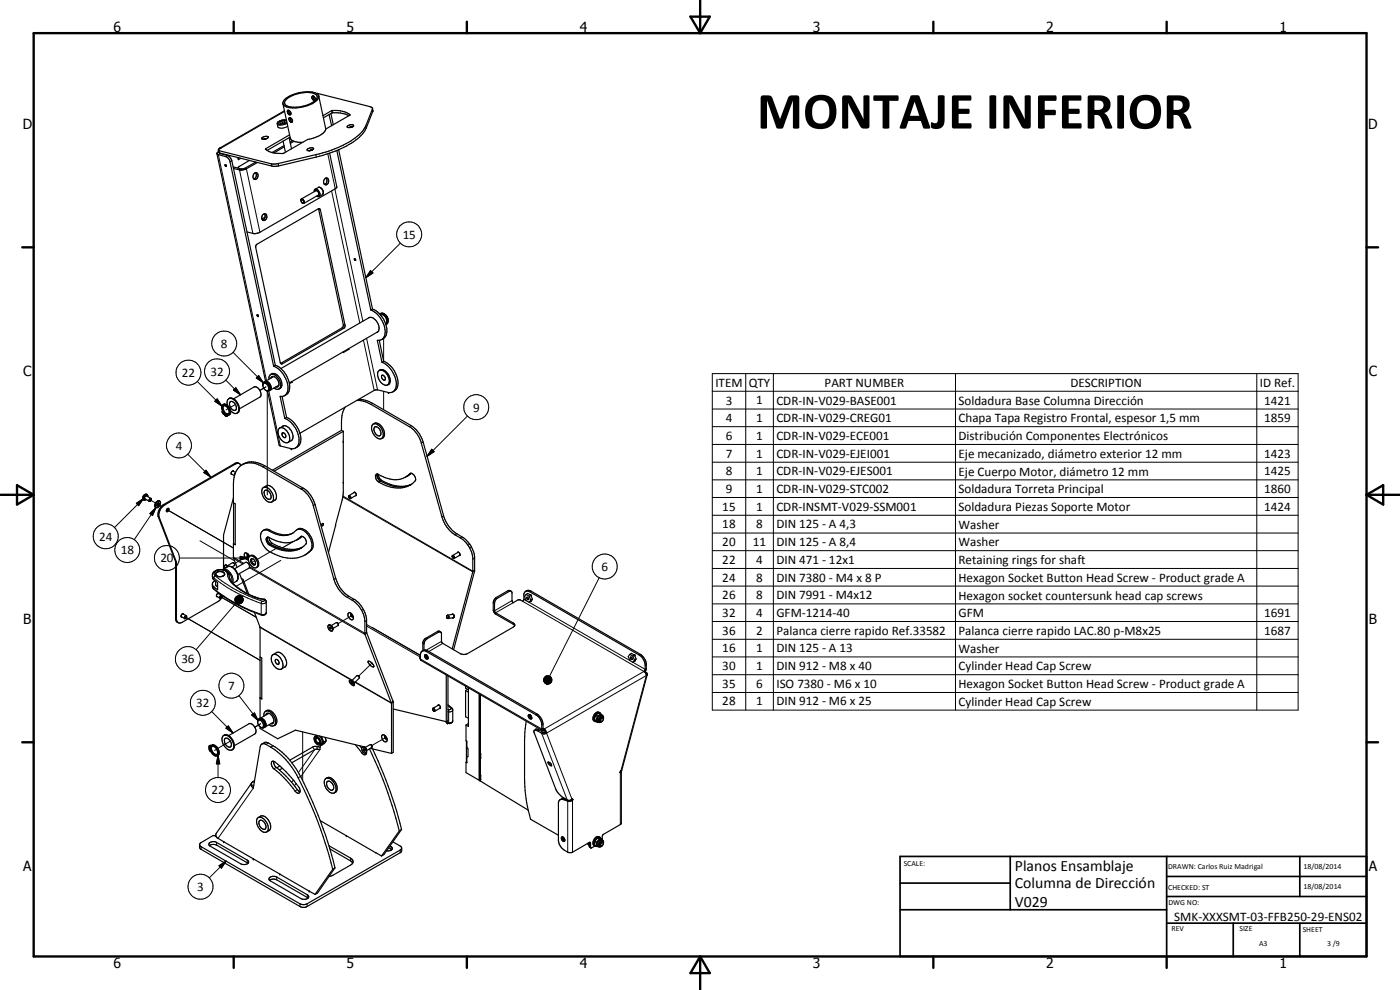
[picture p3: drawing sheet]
<svg xmlns="http://www.w3.org/2000/svg" width="420mm" height="297mm" viewBox="0 0 420 297" stroke-linecap="round" stroke-linejoin="round" font-family="sans-serif">
<defs><g id="words">
<text font-size="15.8" x="227.2" y="38.6">MONTAJE INFERIOR</text>
<g font-size="4.7">
<text x="304.6" y="261.2">Planos Ensamblaje</text>
<text x="304.6" y="266.6">Columna de Dirección</text>
<text x="304.6" y="272">V029</text>
</g>
<g font-size="4.2">
<text x="34" y="9.6">6</text>
<text x="104" y="9.6">5</text>
<text x="174" y="9.6">4</text>
<text x="244" y="9.6">3</text>
<text x="314" y="9.6">2</text>
<text x="384" y="9.6">1</text>
<text x="6.8" y="38.7">D</text>
<text x="410.6" y="38.7">D</text>
<text x="7" y="112.9">C</text>
<text x="410.8" y="112.9">C</text>
<text x="7" y="187.1">B</text>
<text x="410.8" y="187.1">B</text>
<text x="7" y="261.4">A</text>
<text x="410.8" y="261.4">A</text>
<text x="34" y="290.4">6</text>
<text x="104" y="290.4">5</text>
<text x="174" y="290.4">4</text>
<text x="244" y="290.4">3</text>
<text x="314" y="290.4">2</text>
<text x="384" y="290.4">1</text>
</g>
<g font-size="3.9">
<text x="120.8" y="71.6">15</text>
<text x="66.3" y="104.4">8</text>
<text x="54.6" y="113.1">22</text>
<text x="63.2" y="112.7">32</text>
<text x="214.7" y="116">ITEM</text>
<text x="224.7" y="116">QTY</text>
<text x="247.5" y="116">PART NUMBER</text>
<text x="321.3" y="116">DESCRIPTION</text>
<text x="378.1" y="116.1">ID Ref.</text>
<text x="142" y="123.5">9</text>
<text x="217.8" y="121.4">3</text>
<text x="226.9" y="121.3">1</text>
<text x="233" y="121.4">CDR-IN-V029-BASE001</text>
<text x="287.6" y="121.5">Soldadura Base Columna Dirección</text>
<text x="379.4" y="121.4">1421</text>
<text x="217.8" y="126.7">4</text>
<text x="217.8" y="132">6</text>
<text x="226.9" y="126.7">1</text>
<text x="226.9" y="132">1</text>
<text x="233" y="126.7">CDR-IN-V029-CREG01</text>
<text x="233" y="132">CDR-IN-V029-ECE001</text>
<text x="287.6" y="126.7">Chapa Tapa Registro Frontal, espesor 1,5 mm</text>
<text x="379.4" y="126.7">1859</text>
<text x="52.7" y="134.9">4</text>
<text x="217.8" y="137.3">7</text>
<text x="226.9" y="137.3">1</text>
<text x="233" y="137.3">CDR-IN-V029-EJEI001</text>
<text x="287.6" y="137.4">Eje mecanizado, diámetro exterior 12 mm</text>
<text x="287.6" y="132.1">Distribución Componentes Electrónicos</text>
<text x="379.4" y="137.3">1423</text>
<text x="217.8" y="142.6">8</text>
<text x="226.9" y="142.6">1</text>
<text x="233" y="142.6">CDR-IN-V029-EJES001</text>
<text x="287.6" y="142.7">Eje Cuerpo Motor, diámetro 12 mm</text>
<text x="379.4" y="142.6">1425</text>
<text x="217.8" y="148">9</text>
<text x="226.9" y="148">1</text>
<text x="233" y="148">CDR-IN-V029-STC002</text>
<text x="287.6" y="148">Soldadura Torreta Principal</text>
<text x="379.4" y="148">1860</text>
<text x="216.8" y="153.2">15</text>
<text x="226.9" y="153.2">1</text>
<text x="233" y="153.2">CDR-INSMT-V029-SSM001</text>
<text x="287.6" y="153.3">Soldadura Piezas Soporte Motor</text>
<text x="379.4" y="153.2">1424</text>
<text x="216.8" y="158.5">18</text>
<text x="226.9" y="158.5">8</text>
<text x="233" y="158.5">DIN 125 - A 4,3</text>
<text x="287.6" y="158.6">Washer</text>
<text x="29.8" y="162.2">24</text>
<text x="36.2" y="166.3">18</text>
<text x="216.8" y="163.9">20</text>
<text x="225.9" y="163.8">11</text>
<text x="233" y="163.9">DIN 125 - A 8,4</text>
<text x="287.6" y="164">Washer</text>
<text x="48.1" y="168.7">20</text>
<text x="180.5" y="171.2">6</text>
<text x="216.8" y="169.2">22</text>
<text x="226.9" y="169.2">4</text>
<text x="233" y="169.2">DIN 471 - 12x1</text>
<text x="287.6" y="169.2">Retaining rings for shaft</text>
<text x="216.8" y="174.5">24</text>
<text x="216.8" y="179.8">26</text>
<text x="226.9" y="174.5">8</text>
<text x="226.9" y="179.8">8</text>
<text x="233" y="174.5">DIN 7380 - M4 x 8 P</text>
<text x="233" y="179.8">DIN 7991 - M4x12</text>
<text x="287.6" y="174.5">Hexagon Socket Button Head Screw - Product grade A</text>
<text x="287.6" y="179.9">Hexagon socket countersunk head cap screws</text>
<text x="216.8" y="185.1">32</text>
<text x="226.9" y="185.1">4</text>
<text x="233" y="185.1">GFM-1214-40</text>
<text x="287.6" y="185.1">GFM</text>
<text x="379.4" y="185.1">1691</text>
<text x="216.8" y="190.4">36</text>
<text x="226.9" y="190.4">2</text>
<text x="233" y="190.5">Palanca cierre rapido Ref.33582</text>
<text x="287.6" y="190.5">Palanca cierre rapido LAC.80 p-M8x25</text>
<text x="379.4" y="190.4">1687</text>
<text x="216.8" y="195.7">16</text>
<text x="226.9" y="195.7">1</text>
<text x="233" y="195.7">DIN 125 - A 13</text>
<text x="287.6" y="195.8">Washer</text>
<text x="54.4" y="199">36</text>
<text x="216.8" y="201">30</text>
<text x="226.9" y="201">1</text>
<text x="233" y="201">DIN 912 - M8 x 40</text>
<text x="287.6" y="201.1">Cylinder Head Cap Screw</text>
<text x="68.4" y="207">7</text>
<text x="216.8" y="206.4">35</text>
<text x="226.9" y="206.4">6</text>
<text x="233" y="206.4">ISO 7380 - M6 x 10</text>
<text x="287.6" y="206.4">Hexagon Socket Button Head Screw - Product grade A</text>
<text x="58.9" y="212.1">32</text>
<text x="216.8" y="211.7">28</text>
<text x="226.9" y="211.7">1</text>
<text x="233" y="211.7">DIN 912 - M6 x 25</text>
<text x="287.6" y="211.8">Cylinder Head Cap Screw</text>
<text x="63.4" y="238.3">22</text>
<text x="59.2" y="267.3">3</text>
<text x="352.4" y="276.3">SMK-XXXSMT-03-FFB250-29-ENS02</text>
</g>
<g font-size="2.4">
<text x="271.2" y="259.7">SCALE:</text>
<text x="350.6" y="260.8">DRAWN: Carlos Ruiz Madrigal</text>
<text x="391.2" y="260.6">18/08/2014</text>
<text x="350.6" y="267">CHECKED: ST</text>
<text x="391.2" y="266.7">18/08/2014</text>
<text x="350.6" y="271.4">DWG NO:</text>
<text x="351.6" y="279.3">REV</text>
<text x="372" y="279.4">SIZE</text>
<text x="391" y="279.6">SHEET</text>
<text x="377.9" y="283.8">A3</text>
<text x="398.3" y="283.8">3 /9</text>
</g>
</g></defs>
<g fill="none" stroke="#000" stroke-width=".3">
<path d="M85.4 33.4l-19.1 11M86 36.2l-1.4-.1a1.03 1.03 0 0 0-1.2 .9 2.43 2.43 0 0 0 2.7-.4M86.1 37l-.3 .2a2.35 2.35 0 0 1-2.6 0M86.3 37.8a2.42 2.42 0 0 1-2.9 .3M99.5 33.2l.1 .7M99.8 33.1l.1 .7M105 34.5h.1M109.8 37.8l.1 .7M111.7 32.8l.2 .6M65.7 45.2l.2 .7M66.1 46.1l-.6 .3 14.5 67.8M66.1 45.9l.1 .2"/>
<path d="M68.3 46.7l-.6 .3M69.6 48.3l-.6 .3M72.4 50.7l-.5 .3 4 19M73.4 50.5l.5 .1 4.1 19.1M79.7 44.6l.1 .2M81.4 49.1l.2 .7M83.5 49.1l.1 .7M94.7 57.3h.5M94.8 46.4l.1 .7M94.9 57.2h-.1M95.2 57.3l.5 .5v.5l-.2 .3M95.2 57.3l.4 .5-.1 .7"/>
<path d="M95.5 56.3a1.44 1.44 0 0 1 1.3 2.1M98.4 46.1l2.2 10.5M99.5 57.3l8.5 39.6M100.5 56.7l8.4 39.7M95.7 62.9l.5 .1M120.2 72.9l-10.4 10.4M102.6 98.4l.6 .1M103 97.4l.5 .1M111.2 81.2l.7 .7-2.1 1.4zM59.2 114.5l7.4 7.3M65.2 119.7l1.4 2.1-2.1-1.4zM67.8 114l4.4 4.4"/>
<path d="M69.9 105.7l9.1 9.2M70.1 117.1l.7-.8 1.4 2.1zM70.8 116.3l1.4 2.1-2.1-1.3zM76.9 113.4l.7-.7 1.4 2.2zM77.6 112.7l1.4 2.2-2.1-1.5zM79.8 116.1l-1.8 1M80.2 117.3v31.2M80.7 117.3l3.4 16.5M84.3 109l.5 .1M109.1 102.1l3.2 15M110 101.5l3.3 15.5M115.1 101.6v6.6"/>
<path d="M115.1 117.4v5.5M213.8 112.1h175.8v101h-175.8zM213.8 117.4h175.8M223.8 112.1v101M232.1 112.1v101M286.8 112.1v101M377.2 112.1v101M56.3 136.3l7 6.9M64.5 120.4l.7-.7 1.4 2.1zM68.3 124.6l-.2 .1M68.5 122.6l-.7 .4M70.4 139.1l.2 .1"/>
<path d="M70.6 121.4l-1.7 1M79.4 139.7l-.5 .4M111.8 121l-.5 .3M123.3 127.7l-.5 .3M127 132.6l-.6 .4M129.6 134.8l.7 .7-2.1 1.4zM140.3 124.8l-12.1 12.1M213.8 122.7h175.8M213.8 128h175.8M213.8 133.3h175.8M213.8 138.7h175.8M40.9 151l2.1-1.4-1.4 2.1z"/>
<path d="M43 149.6l-8.6 8.7M43.4 149.5l.1 .1M43.7 148.8h.3M43.7 148.8a.54 .54 0 0 0-.4 .4 .54 .54 0 0 0 .3 .5M43.8 148.8l-.4 .6M43.8 148.8h.2M44 148.8h.1M44.1 148.4a1.05 1.05 0 0 0-.9 1.6M45 154.1l1.8-1.8-1 2.3zM45.1 150l1.6 .9M46.8 152.3l-6.5 9.6M47.1 151.2l1.3 .7-1.1-.6"/>
<path d="M47.5 155l.3 .2M49.2 151.3l.2 .2M50.2 153l-.2-.1 20.1 11.5M61.2 141.8l.6-.7 1.5 2.1zM81.2 159.2l-.4 .2M90.9 146.4l-.5 .3M94.6 151.4l-.6 .3M102.9 149.1l39 22.5 .5-.1M102.9 148.8l39 22.6 .5-.3M106.3 147.7l.3 .1M106.5 147.7l-.2 .1M107 148.3l-.2 .3"/>
<path d="M107 148.6h-.2M114.5 144.1l-.9 .5M123.2 142l-.2 .2M133.1 154.7l-.5 .4M213.8 144h175.8M213.8 149.3h175.8M213.8 154.6h175.8M213.8 159.9h175.8M53.8 167.4h20.8M60 162.3l10.4 6M63.7 172.6l.5 .8M63.7 175.8l.5 .9"/>
<path d="M64.2 173.4v.5M64.2 176.1v.6M64.2 173.4a44 44 0 0 0 14.8 7.7l.8-.3 .1-.2M64.2 176.7a43.3 43.3 0 0 0 14.8 7.7l.7-.2 .2-.4M64.2 176.7l.1 .2M64.6 172.8l-.4 .6M64.6 172.8a42.8 42.8 0 0 0 14 7.6M66.3 179.1l10.6 6.1M66.9 170.9a2.84 2.84 0 0 1 3 2.6l-.1 1.4M67.4 171.1a3.2 3.2 0 0 1 2.1 3.5M68.2 172.1l.5 .4M68.2 172.1l.5 1.7 1.3 1.6"/>
<path d="M68.2 172.1a2.32 2.32 0 0 0-4 0l.4 .7M68.3 170.1a2.84 2.84 0 0 1 3 2.6l.1 1-.5 .8M68.4 169.8l.2 .1M70 175.4h.3M70 175.4a21.1 21.1 0 0 0 6.4 3.8M70.1 167.2l3.1 1.8M70.1 167.6l2.8 1.6M70.5 179.8l2-.8-2 1.1zM70.5 179.6l2-.6-2 .8zM70.6 179.3l1.9-.3-2 .6zM70.8 179.1l.2-.2 1.5 .1zM70.8 179.1l1.7-.1-1.9 .3z"/>
<path d="M71 178.9l1.5 .1zM71.3 178.8l1.2 .2zM71.5 178.7l1 .3zM71.8 178.7l.7 .3zM72 178.7l.5 .3zM72.1 166.9l2.5 .5-2.5 .5zM72.4 179v2.1M72.5 179l-1.5 2-.2-.2zM72.5 179l-1.3 2.1-.2-.1zM72.5 179l-1 2.2-.3-.1zM72.5 179l-.7 2.2h-.3zM72.5 179l-.5 2.1-.2 .1z"/>
<path d="M72.5 179l-.2 2.1h-.3zM72.5 179v1.9l-.2 .2zM72.5 179l.2 1.7-.2 .2zM72.5 179l.2 1.7zM72.5 179l.3 1.5zM72.5 179l.4 1.3zM72.5 179l.5 1zM72.5 179l.4 .7zM72.5 179l.3 .5zM72.5 179l.2 .2zM74.7 166.6l-4.4 2.5M74.8 170.3l34.7 20.1 .6-.5"/>
<path d="M74.9 170l34.6 20 .5-.3M76.4 179.2l2.9 .7M76.5 168.3l-.4 .2M76.6 179.2h-.2M79.3 179.9l.4 .1M79.3 179.9l.1 .2M79.4 179.8l-.1 .1M81.7 163l-.9 .5M84.1 163.9l-6.9 3.9M84.3 168.1l-13.4 7.8M90.5 161l-.3 .1M93.5 165l-.3 .2"/>
<path d="M100.7 173.5l-.5 .3M104.7 178.9l-.5 .3M106.2 179.8l-.5 .3M137.1 160.1l-.5 .4M137.6 165.7l.1 .1M138 166.5v.1M138 166.6h-.1M138.1 166.3l-.1 .2M138.6 161.1l-.5 .3M141 163.3l-.5 .3M141.5 164.1l-.5 .3M142.4 167.4l-.5 .4"/>
<path d="M148.9 179.3l.4 .2M152.4 177.2l.4 .3M157.2 179.8l.7 .4M159.3 177.3l-.3 .2M179.8 173.4l-14.8 29.5M213.8 165.2h175.8M213.8 170.6h175.8M213.8 175.9h175.8M52.7 185.5l.2 .2M55.7 185.2l22.4 12.9M70.5 180.1l2-1.1-2 1.3zM70.5 180.3l2-1.3-1.9 1.6z"/>
<path d="M70.6 180.6l1.9-1.6-1.7 1.8zM70.9 180.9l-12.1 14M78 188.1l27.7 16M78.1 188.3l27.6 15.9M78.4 184.5h.1M78.6 180.4l-.2 .5v3.6M79.4 180.1l.4 .2M79.4 180.1l-.2 .2-.6 .1M99.5 187.7l.4 .6M99.5 187.8l.4 .5M99.9 188.3v.1M99.9 188.3v.2"/>
<path d="M105.5 184.7l.5 .4M105.8 184.6l-4.3 2.5M109 182.8l-.5 .3M110 186.2l-.5 .3M110 187.4l16.2 9.3M110 187.8l16.1 9.3M111.6 199l-4 3.9M111.7 188.3l14.5 8.3M126.9 193l.3 .2M127.8 191.5l.3 .2M128.3 195.2l-.3 .3M131.3 189.5l.3 .2"/>
<path d="M132.5 192.4l-4.6 2.7M132.9 193l-4.2 2.5M136 184.3h.1M136 184.3a.59 .59 0 0 1 .1 1M136.1 185.3h-.2M136.2 185.2l-.1 .1M148 180.8l.4 .2M153.7 180.2l-5.3 3.1M154 180.8l-5.3 3.1M154.1 186.9v.4M156.9 180.4l36.3 21.1-29.9 17.2-.3-.1-.4 .1-36.4-21M158.8 180.7l30.2 17.5"/>
<path d="M189.9 198.7l3.7 2.1 .4-.2M192.2 196.3l-.4 .3M194 199.4l-.4 .2M213.8 181.2h175.8M213.8 186.5h175.8M213.8 191.8h175.8M213.8 197.1h175.8M63.5 213.5l6.4 6.4M67.8 218.5l.7-.7 1.4 2.1zM71.7 208.7l5.8 7.5M75.5 214.5l.9-.6 1.1 2.3zM78.2 217.2l-1.7 1 1.7-1"/>
<path d="M90.8 219.6v14.6M105.7 204.2l.2 .1M105.7 204.3l.6 .5M106 204.4l.2 .3M106.3 204.8v.1M106.5 204.7l11 6.3 .5-.3M106.6 204.6l10.8 6.3 .5-.5M131.6 211.6h.3M131.7 211.5l-.1 .1M132.1 212.4l-.1 .1M132.2 212.4l-.1 .1M132.2 212.4h-.1"/>
<path d="M132.2 212.2v.2M134.2 216.4l.1 .6M134.3 217h.1M134.4 212.9h.4M134.4 211.7l.9 .8M134.7 217v.1M134.8 212.9l-.1 4.1M135.3 212.5h.4M135.3 212.5v.3l-.5 .1M135.9 216.3a1.28 1.28 0 0 1-2 .2v.2M135.9 213l-.4 .5h-1.1M144.2 208.4v17.7"/>
<path d="M161.2 214.2l-.4 .3M161.8 219.1l-.3 .3M163 217.3l-.4 .2M163.1 204l.8 1.1zM163.2 203.8l.7 1.3-.8-1.1zM163.2 204.3l.7 .8zM163.3 203.5l.6 1.6-.7-1.3zM163.3 204.5l.6 .6zM163.4 203.2l.2-.1 .3 2zM163.4 203.2l.5 1.9-.6-1.6zM163.4 204.8l.5 .3zM163.6 203.1l.2-.2 .1 2.2z"/>
<path d="M163.6 205l.3 .1zM163.7 202.9v2.2M163.8 202.9l.2-.1-.1 2.3zM163.9 205.1l.5 .1zM163.9 205.1l.7 .1zM163.9 205.1h1zM163.9 205.1l1.2-.1zM163.9 205.1l1.4-.3-.2 .2zM163.9 205.1l1.6-.5-.2 .2zM163.9 205.1l1.7-.8-.1 .3zM163.9 205.1l1.7-1v.2zM163.9 205.1l1.7-1.3v.3z"/>
<path d="M163.9 205.1l1.7-1.5v.2zM163.9 202.8v2.3M164 202.8l.3-.1-.4 2.4zM164.3 202.7h.3l-.7 2.4zM164.6 202.7l.2 .1-.9 2.3zM164.8 202.8l.3 .1-1.2 2.2zM165.1 202.9l.2 .2-1.4 2zM165.3 203.1l.2 .2-1.6 1.8zM165.5 203.3l.1 .3-1.7 1.5zM180.7 215.1a.82 .82 0 0 0-.7 .5 .82 .82 0 0 0 0 .8M213.8 202.4h175.8M213.8 207.8h175.8"/>
<path d="M63.3 223.6l-.2 .2M65 224.8l-.6 .4M65.4 226.7l.5 2.5h-1zM65.4 226.7v6.6M69.1 222.4l-3.7 2.1M76 234.4l.3 .4M76 236.5l-10.6 15M80.5 222.9l-.7 .5M81.9 223.8l-.7 .4M82.9 230.3l-.7 .4M88 234l-.5 .7M88.8 235.1l-.4 .7"/>
<path d="M89.2 236.9l-.7 .5M90.2 233l-.7 .4M93.8 224.2l.6 .7-4.8 6.9M96 224.9l-5.8 8.2M108.9 225.6l-.4 .2M109.5 224.4l.5 .7M109.6 224.4l.4 .6M115.9 221.2l-4.3 2.5M144.3 233.8l-.1 .5M144.3 227.5l-.1 5M162.5 220l7.8 20.1M169.3 239.7l-.3 .2"/>
<path d="M186.2 231.8v15.6M186.3 231.3l7.7-28.6-30 17.3 7.7 19.8M60.4 254v.8M65 252.8v.8M65.7 259.8l2.1-1.4-1.3 2.1zM67.8 258.4l-5 5M74.2 258.1v.8M105.2 257.5v.8M117.3 254v.8M120.1 255.1v.8M170.4 240.4v15.3M171.8 240.1v15.6"/>
<path d="M176.5 253l.4 .2M176.9 253.2h.1M176.9 254l.3 .2M177.2 253l-.3-.2v.5M180.7 252.5a.87 .87 0 0 0-.7 1.3M83 263.1v.9M90 271.2v.8M92.1 271.2v.8M92.2 268.5v.8"/>
<circle cx="122.8" cy="70.3" r="3.7"/>
<circle cx="56.6" cy="111.8" r="3.7"/>
<circle cx="65.1" cy="111.4" r="3.8"/>
<circle cx="67.3" cy="103.1" r="3.8"/>
<circle cx="53.7" cy="133.6" r="3.8"/>
<circle cx="142.9" cy="122.2" r="3.7"/>
<circle cx="31.7" cy="160.9" r="3.8"/>
<circle cx="38.2" cy="165" r="3.7"/>
<circle cx="50.1" cy="167.4" r="3.8"/>
<circle cx="181.5" cy="170" r="3.7"/>
<circle cx="56.4" cy="197.8" r="3.8"/>
<circle cx="60.9" cy="210.9" r="3.7"/>
<circle cx="69.5" cy="205.7" r="3.8"/>
<circle cx="65.4" cy="237" r="3.8"/>
<circle cx="60.2" cy="266.1" r="3.8"/>
</g>
<g fill="#000">
<circle cx="116.6" cy="117.8" r=".18"/>
<circle cx="68.3" cy="124.6" r=".18"/>
<circle cx="87.4" cy="134.6" r=".18"/>
<circle cx="103" cy="132.5" r=".18"/>
<circle cx="103" cy="144.7" r=".18"/>
<circle cx="144" cy="209.2" r=".18"/>
<circle cx="144" cy="217" r=".18"/>
<circle cx="144" cy="218" r=".18"/>
<circle cx="144" cy="208.4" r=".18"/>
<circle cx="109.4" cy="225" r=".18"/>
<circle cx="144" cy="229.9" r=".18"/>
<circle cx="144" cy="222.9" r=".18"/>
<circle cx="144" cy="231.6" r=".18"/>
<circle cx="144.2" cy="226.1" r=".18"/>
<circle cx="144.2" cy="233.9" r=".18"/>
<circle cx="144.2" cy="232.5" r=".18"/>
<circle cx="67.1" cy="252.6" r=".18"/>
<circle cx="76" cy="257.7" r=".18"/>
<circle cx="103.9" cy="250.7" r=".18"/>
<circle cx="83.9" cy="262.3" r=".18"/>
<circle cx="92.8" cy="267.4" r=".18"/>
</g>
<g fill="none" stroke="#000" stroke-width=".35">
<path d="M84.6 36.3l-.7 .4 .2 .3h.8l.6-.4-.1-.3M84.6 36.3h.8M84.6 36.3l.1 .7M84.9 31.1l2.2 10.3a2.27 2.27 0 0 0 2.3 1.3h1.5M85.3 30a10.1 10.1 0 0 1 9.9-1.9 1.51 1.51 0 0 1-.8 2.5l-.3 .3a11.2 11.2 0 0 1-8.4 1.1 1.13 1.13 0 0 1-.4-2zM85.4 33.2l-19.5 11.3M85.4 36.3l.1 .4M85.7 30.1a9.3 9.3 0 0 1 8.9-1.9l.4 .4a1.46 1.46 0 0 1-1 2 9.2 9.2 0 0 1-8.2 1l-.4-.8zM86 36.1a2.96 2.96 0 0 0-2.7 .6l.1 1.4M86.3 33.2a.9 .9 0 0 1 1 1 .6 .6 0 0 1-.7 .2 .6 .6 0 0 1-.3-.8zM86.6 33.1l.2 .7 .5 .5M87.1 35.3l.1 .8 .5 .4"/>
<path d="M87.1 35.3a1 1 0 0 1 .6 1.2M87.1 35.3h-.2a.82 .82 0 0 0-.1 1 .82 .82 0 0 0 .9 .4v-.2M93.7 28.9l.1-.1a.87 .87 0 0 1 .7 1.4 .99 .99 0 0 1-.8-1.3zM94 28.8l.2 .9 .4 .3M95 28.1l16.1 3.9 .7 .5M95.7 28.8l2.1 9.9M96.9 34.7a6.1 6.1 0 0 1 5.9-1.3 2.52 2.52 0 0 1 2.1 1.2l-7.2 4.1M97.7 38.7a4.1 4.1 0 0 1-3.2 2.6l-2.1 .5-7.2 4.2M98.8 34.4l.7 3.3M99.3 34.1l.7 3.3M99.6 33.1v.1M104.2 37.9a1.3 1.3 0 0 1 1.9-.1l-1 .5-.8-.1z"/>
<path d="M104.7 34.7a9.5 9.5 0 0 0-5.1-.8l-2.5 1.4M105.7 38.1l-1 .2M111.8 32.5l-2 5.3a15.9 15.9 0 0 1-8.4 6.5l-5.6 1.9-13.3 3-1.1-.1-15.8-4 .2-.6 .5-.1-.7 .6M111.8 32.5l.1 .8-2 5.2a12.3 12.3 0 0 1-5.9 5.3l-3.3 1.5-3.8 1.3-14.2 3.3-1.1-.1-15.7-3.9-.3-.9v.6M65.1 46.1l.3 .3 2.5 .6 1.1 1.3 13.1 61.6M65.1 46.1l14.6 68.3M65.6 45.6l-.5 .5M65.6 45.6h.1M65.9 45.8v.3l2.8 .8 .9 1.4 13 61.3M67.6 49.4l.2 .1 .1 .4-.3-.1zM71.4 47.2l.1 .7 .8-.4M71.8 47.4l-.4 .1"/>
<path d="M74.9 48.1l-3.1 1.9-.4 .4M76.4 51.9a.85 .85 0 0 1 1.1 .4 .85 .85 0 0 1-.2 1l-.3 .4a.85 .85 0 0 1-1.1-.3 .85 .85 0 0 1 .2-1.2zM76.7 51.8a1.22 1.22 0 0 1-.5 1.9M76.7 48.6l-3.6 2.1-3.1-.6M77.2 48.8l-4 2.1-1.1 .2-2-.6M78.6 41.3a1.63 1.63 0 0 1 1.9-.2l-.4 .5-.7 .2-.8-.1zM79.7 44.7a7.3 7.3 0 0 0 5.4 1.3M79.7 44.7h.1M80.1 41.6l-1 .2M85 42.3l.7 3.4M85.2 46h-.1M85.2 43.7l-3.6 2.1"/>
<path d="M85.3 44.1l-3.1 1.8M86.8 41.3l.7 3.4M86.9 40.5l-7.2 4.2M87.1 41.1l-6.9 4M87.8 42.2l-.7 .5M88.2 42.4l-1 .6M90.5 59.7a.7 .7 0 0 0-.1 .8 .7 .7 0 0 0 .7 .4 .66 .66 0 0 0-.8-.9M90.5 59.7a.89 .89 0 0 1 .7 1.3M92.2 44.8a1.59 1.59 0 0 1 1.9-.2l-.1 .2a1.18 1.18 0 0 1-1.8 .1zM93.7 45l-1 .3M94.5 56.8a1.37 1.37 0 0 1 1.3 .7 1.37 1.37 0 0 1-.1 1.5l-.7-.2M94.5 56.8l-.2 .7"/>
<path d="M94.6 56.8l.9-.5a1.39 1.39 0 0 1 1.3 .7 1.39 1.39 0 0 1 0 1.4l-1 .6M94.8 57.2l-4.3 2.5M95.5 58.5l-4.3 2.5M97.8 53.4a1.25 1.25 0 0 0-.4 1.9M97.8 53.4a.97 .97 0 0 1 .8 1.2 .97 .97 0 0 1-1.2 .7M97.9 53.4a1.2 1.2 0 0 1-.5 1.9M98.9 46l2.2 10-.3 .5-23 13.3-1.7 .3-2-.5M101.1 45.1l10.2 47.9M101.6 44.9l10.2 47.8M77 73.4l18.5-10.7 .6 .2 7.5 34.8-.1 .4-.3 .4-18.7 10.7-.4-.4-7.4-34.5zM78.6 65.7l.2 .3M79.3 64.1a1.27 1.27 0 0 0-.7 1.6"/>
<path d="M79.3 65.7l-.5 .3M79.3 64.1a.98 .98 0 0 1 .8 1.2 .98 .98 0 0 1-1.3 .7M79.3 64.1a1.23 1.23 0 0 1-.5 1.9M79.5 65.2l-.9 .5M90.7 60.9l.5 .1M95.6 62.7l7.4 35.1-.4 .6-18.3 10.6M106.3 77.6h.3l.1 .5-.3-.1zM77.2 94.5l.3 .1v.4l-.2-.1zM110.6 95.4a2 2 0 0 1 2.6 1.4 2.2 2.2 0 0 1 .1 2.8l-.2 .1M110.9 95.2l-26.6 15.4M111.3 93a7.2 7.2 0 0 1 4 7.9l-.8 1-1.3 .2 1.4 6.6M111.8 92.7a7 7 0 0 1 3.9 4.4"/>
<path d="M111.8 92.7l-.5 .3M113.4 99.6l-26.6 15.3M114.2 94.5a1.67 1.67 0 0 1 1.6 .8 1.67 1.67 0 0 1-.1 1.8M114.5 94h.6l.7 .5M114.5 94l-.5 .2M114.5 94a2.42 2.42 0 0 1 1.6 3.2M114.5 94l-.3 .1M115.7 97.1a3.6 3.6 0 0 1-1.2 4.8M115.8 94.5l.6 1.3M115.8 94.5a1.96 1.96 0 0 1 .4 2.7M116.2 97.2l-.4 .1M68.7 119.6a2.33 2.33 0 0 1 2.9 1.9 1.75 1.75 0 0 1-.4 2.5"/>
<path d="M70.1 119.7l6.1-3.6a2.02 2.02 0 0 1 1.8 3.1l-6.2 3.5M78.9 115.1a1.67 1.67 0 0 0 1.4 2.1 1.38 1.38 0 0 0-.6-2.1l-.4-.2-.4 .3M79.2 114.7a1.68 1.68 0 0 1 2 2l-.2 .4M79.2 114.7l-.3 .7M79.4 114.6a1.96 1.96 0 0 1 1.4 2.6M79.4 114.6l-.2 .1M79.6 114.5h.6l.6 .5M79.6 114.5l-.2 .1M79.8 114.5l1 .5M80.3 117.3l3.5 16.2 .3 .3 3.3 .8 1.3-.2M80.8 115l.5 1M81 115.2l.4 .8-.1 .5"/>
<path d="M81 117.1l-.5 .2-.7-.2M81.3 116.5l-.3 .6M81.4 116.5l-.2 .4M81.4 112.3l-.6 .6-.1 .9M81.4 112.2a2.3 2.3 0 0 1 2.9 1.8 1.88 1.88 0 0 1-.3 2.6M81.4 112.3a3.3 3.3 0 0 1 2.7 4.1l-.4 .3M81.7 112.1l-.5 .3M82.1 109.9a7.6 7.6 0 0 1 4.3 6.7 2.01 2.01 0 0 1-2.3 2.3l1.4 6.6M82.2 112.9l-.8 .2-.1 .4M82.2 112.9a2.65 2.65 0 0 1 1.5 2.7M82.2 112.9l-2.6 1.6M82.2 116.4l.8 .4 .7-.1"/>
<path d="M82.6 109.6a7.2 7.2 0 0 1 4.1 7.8l-.3 .6-1 .7M82.6 109.6l-.5 .3M83.7 115.6l-.4 .5h-.5M83.7 115.6l-2.6 1.5M84.2 116.4l-.5 .3M84.2 109h.1M84.7 119l1.3 6.2M87.4 114.6l.3 .1M87.6 114.5l.1 .2M87.7 114.7l-.8 .4M104.4 104.7l.3 .1M104.7 104.6v.2"/>
<path d="M104.7 104.8l-1.7 1-.1-.2M107.6 119.8a7.8 7.8 0 0 1 4.2 1.2l11.5 6.7a8.4 8.4 0 0 1 3.7 4.9l6.1 22.1a10.6 10.6 0 0 0 6.2 6.8 8.4 8.4 0 0 1 3.1 5.5v4.5l-6.3 23.4M113.8 102.1l1.3 6.3M113.9 111.1a2 2 0 0 1 2.7 1.3 2.21 2.21 0 0 1-.1 3M114.2 110.9l-.4 .3M114.6 112.6a.91 .91 0 0 1 .9 .5 .91 .91 0 0 1-.1 1 1.05 1.05 0 0 1-.8-1.5zM114.6 108.7a7.2 7.2 0 0 1 4.1 7.9l-.9 1M115.1 108.4a7.3 7.3 0 0 1 4.1 7.8l-.3 .6-1 .8M115.1 108.4l-.5 .3M116.7 115.3a2.17 2.17 0 0 1-3-1.5 1.79 1.79 0 0 1 .5-2.8 3.1 3.1 0 0 1 2.6 2.7l-.1 1.3-.4 .5M117.8 117.6l-.9 .2-3.6-.8-1 .1-22.3 12.9M66.8 123.7l.1 .3 .2-.1"/>
<path d="M66.9 123.6l.1 .1M66.9 121.4a1.69 1.69 0 0 1 2.2 1.5l.1 .3M66.9 123.6l-.1 .1M67 123.7l.1 .2M67 123.7h.1M67.1 124.3l-.4-.6v-.5a1.11 1.11 0 0 1 .6-1.9 2.39 2.39 0 0 1 1.6 3.1M67.1 121.8a1.69 1.69 0 0 0 .4 1.9M67.3 123.8l-.2 .5M67.3 123.8a1.14 1.14 0 0 1-.6-1.1 1.14 1.14 0 0 1 .6-1 1.79 1.79 0 0 1 1.2 2.5l-.9-.1M67.5 123.7l-.4 .6M67.5 123.7l-.2 .1M67.6 124.1l1 .1"/>
<path d="M67.6 124.1l-.2 .5 .6 .2M67.7 124.4l.1 .3M67.8 124.4v.1M67.8 124.4l-.2 .1 .2 .2M67.8 124.7h.1M68.3 121.6a1.31 1.31 0 0 1-.1-1.4 1.31 1.31 0 0 1 1.2-.7 3.3 3.3 0 0 1 2 4.3 1.41 1.41 0 0 1-2.2-.6M68.3 124.6l-.3 .2M68.9 124.4l-.8 .2-.1 .2M69.1 120.6a1.6 1.6 0 0 1 1.8 1.7v.4a.92 .92 0 0 1-.9 .4 .92 .92 0 0 1-.8-.8l-.3-1zM69.2 123.2v.8l-.3 .4M71.8 139.1l-.5-.1-.7 .2-21.2 12.3a3.4 3.4 0 0 0-1.6 3.7l5.1 13.5M72.3 139.7a1.21 1.21 0 0 0-1.9-.6l-21.2 12.2a3.6 3.6 0 0 0-1.7 3.7l5.2 13.5"/>
<path d="M72.7 139.4a6.3 6.3 0 0 1 6.7 .3l11.5 6.7a8.6 8.6 0 0 1 3.7 5l6.1 22.1a10.1 10.1 0 0 0 5.9 6.5 8.8 8.8 0 0 1 3.4 5.7v4.1l8 20.7v15.2l-.5 .4M83.7 128.6a1.72 1.72 0 0 1 2.6 1.1 2.48 2.48 0 0 1 .1 3.1 2.95 2.95 0 0 1-3-3.1zM84.8 129.8a1 1 0 0 1 .8 1.5 .99 .99 0 0 1-.8-1.5zM85 127.8l-.2 .1M85 127.8a2.9 2.9 0 0 1 2.9 2.9l-.1 1.1-.5 .4M85 127.8l-1 .6M85.5 125.5a7.6 7.6 0 0 1 4.2 7.6l-.5 .9-.5 .4M86 125.2a6.9 6.9 0 0 1 3.9 8.2l-1.2 1M86 125.2l-.5 .3M87.5 132.1l-1.1 .7M102.5 129.1l.5 .3M102.5 129.1l-20.8 12"/>
<path d="M103 129.4l-.1 19.4-2.2 8.8M103 129.4l-20.8 12M103.6 122.2a8.1 8.1 0 0 0-1.1 4.2v2.7M107.1 120.1a8.1 8.1 0 0 1 4.2 1.2l11.5 6.7a8.3 8.3 0 0 1 3.6 5l6.2 22.1a10.5 10.5 0 0 0 6.2 6.7 8.6 8.6 0 0 1 3.1 5.5v4.3l-6.2 23.1M112 127.3a2.76 2.76 0 0 1 3 2.6v1a1.14 1.14 0 0 1-.9 .8 1.14 1.14 0 0 1-1.2-.5 2.95 2.95 0 0 1-.9-3.9zM112.3 127.1a1.97 1.97 0 0 1 2.6 1.4 2.01 2.01 0 0 1-.1 2.9M112.4 128.1a1.64 1.64 0 0 1 1.6 .8 1.64 1.64 0 0 1-.1 1.8 1.82 1.82 0 0 1-1.5-2.6zM112.5 127l-.5 .3M115 131.3l-.5 .3M43.5 149.6l1.3 .8M43.9 148.3a.96 .96 0 0 0-1 .6 .96 .96 0 0 0 .4 1.1M43.9 148.3l.3 .1"/>
<path d="M43.9 148.3h.2M43.9 148.3a1.32 1.32 0 0 0-.8 1.7l.7-.1M44 148.8l1.3 .8M44.1 148.4h.1M44.2 148.4l.2 .6M45.3 149.6l.1 .3M45.3 149.6l-.1-.1a.46 .46 0 0 0-.5 .4 .46 .46 0 0 0 .3 .5M45.4 149.9l-.2-.3-.3 .3 .1 .5M45.4 149.9l-.4 .5M47.1 150.6l.7-.3a1.21 1.21 0 0 1-.6 2h-.4l-.2-.4 .1-.6zM47.1 151.1l.4-.2 .3 .1-.4 .8-.4-.1zM47.6 150.9l-.1 .5-.4 .4"/>
<path d="M48 150.4a1.19 1.19 0 0 0-1.3 .5 1.19 1.19 0 0 0 .1 1.4M50.4 152.5v.5l-.5 .4M50.4 152.5l-.3 .3-.2 .6M50.4 152.5h.1a.66 .66 0 0 1-.4 1l-.2-.1M69.4 142.2l.2 .1M69.4 142.2l1 .5M69.9 141.3l-.4 .3-.1 .6M69.9 141.3l.2 .1M69.9 141.3l.8 .5M70.1 150.9l.5 .3v12.2M70.1 149.4l-3 11.1v10.2M70.6 142l-.2 .7"/>
<path d="M78.8 146.5a2.01 2.01 0 0 1 2.8 1.4 2.2 2.2 0 0 1-.1 2.7 2.07 2.07 0 0 1-2.4-1.4 2.63 2.63 0 0 1-.3-2.7zM78.8 159.3a2.17 2.17 0 0 1 2.7 .4 6.1 6.1 0 0 0 7.8-.8 3.3 3.3 0 0 1 3.6 2.3 3.3 3.3 0 0 1-1.3 5.3 10 10 0 0 1-10-.6 5.3 5.3 0 0 1-3.2-6.2zM79 159.2a2.15 2.15 0 0 1 2.8 .3 6.8 6.8 0 0 0 6.1 .4M79.4 147.2a1.28 1.28 0 0 1 1.8 1.1l.1 1.2a1.3 1.3 0 0 1-1.4 0 1.3 1.3 0 0 1-.6-1.2zM80 145.7l-.2 .1M80 145.7a3 3 0 0 1 3 3.5l-.2 .5-.5 .5M80.1 145.7l-1 .6M82.6 150l-1 .6M89.5 158.7a2.93 2.93 0 0 1 3.5 1.9 3.9 3.9 0 0 1 .5 4.4l-2 1.5M89.5 158.7l-.4 .2M96.7 157.2l.4-.1-.3 .7-.3-.2zM100.7 157.5l-2.1 8.2"/>
<path d="M104.6 148.9a.37 .37 0 0 1 .5 .2 .37 .37 0 0 1-.1 .5M104.7 148.7a.57 .57 0 0 1 .5 .3 .57 .57 0 0 1 0 .6l-.5-.3zM106.3 147.7l-.1 .1M106.3 147.7l-.1 .2M106.3 147.7a.73 .73 0 0 1 .6 1M106.3 147.7l-1.6 1M106.8 148.6l-1.6 1M106.9 148.7h-.2M106.9 148.7h-.1M113.2 142.2a2.09 2.09 0 0 0 1 2.1 10 10 0 0 0 9.1 1.1M113.6 142.3a2.35 2.35 0 0 0 1.7 2.2 9.4 9.4 0 0 0 8.2 .8M122.6 142.6l-.9 .6"/>
<path d="M123.3 142l-.7 .6M123.5 142a1.68 1.68 0 0 1 1.2 1.6 1.68 1.68 0 0 1-1.1 1.6 9 9 0 0 1-10.7-1.4l-.2-1 .2-.5 .3-.1M123.5 142h-.2a7.1 7.1 0 0 1-9 .7l-1.1-.5M123.5 142l-.9 .7M52.7 168.5v17.3l.3 .8 .5 .2M52.7 168.5l.2 .2M52.9 168.7v17a1.08 1.08 0 0 0 .6 1.1 1.08 1.08 0 0 0 1.2-.1l10.6-6.1 .8-.6 .7-1.2M64.5 174.2l-.7 .7v1.4l1.2 1.2 1.5 1.1M64.7 174.4a1.74 1.74 0 0 1-1-1.8 1.74 1.74 0 0 1 1.4-1.5 2.75 2.75 0 0 1 3.9 2.5 12.7 12.7 0 0 0 6.6 5.1l2.7 .9a1.29 1.29 0 0 1 1.6 .8v3.4a1.05 1.05 0 0 1-1.5 .7 48.6 48.6 0 0 1-11.9-5.9M64.7 172.1v.3M64.7 174.4v1.1M64.7 172.1l.1 .5"/>
<path d="M64.7 175.5l.6 .5M64.7 175.2v.3M64.7 174.4l.6 .4v2.2l-1.3-1.1-.3-.6M64.8 172.6l.6 .4M64.8 172.6l.6 .3M65 178.9l1 .6M65.4 178a.57 .57 0 0 0-.4 .5 .57 .57 0 0 0 .2 .5M65.4 178l.3 .2M65.4 172.9l1.1 .1M65.4 178l1.1 .6M65.6 171.5l-.9 .6M65.6 171.5h.8l.9 .4"/>
<path d="M65.6 171.5h1.1l.6 .4M66.2 179.5h.1M66.5 178.6l.1 .3M66.5 178.6l-.5 .3-.1 .6M66.5 178.8h.1M66.5 178.8l-.4 .2v.5M66.6 178.9l-.3 .6h-.4M66.6 178.9h.1M67 172.8l-.5 .2M67.3 171.9v.1M67.3 172v.5M67.3 172.5l-.3 .3"/>
<path d="M67.4 172l-.1 .5M67.5 169.6h.1M67.6 169.6l-.3 .5 .1 .5M67.7 169.5l.8 .5M67.7 169.5l-.1 .1M67.7 169.5l.6 .3M67.8 170.3h.1M68 170.2l-.2 .1M68.1 169.6l.3 .2M68.2 169.8l.2 .2M68.5 170l-1.7 .9M68.5 170a3 3 0 0 1 2.5 4.4l-1.1 .6"/>
<path d="M70.1 163.2l.5 .2zM70.1 168.9l-.3-.1-1.5 1M70.1 168.9l.2 .2M70.1 168.9l.3 .3M70.3 169.1l.1 .1M70.3 170.7l3.4-2a1.17 1.17 0 0 1 1 1.8l-3.4 1.9M70.4 169.2v.2M70.4 169.2v.5l-.8 .4M71.2 170.2l-1.1-3v-22a5.6 5.6 0 0 1 3.7-6.2 7.1 7.1 0 0 1 5.1 1.1l11.5 6.6a8.1 8.1 0 0 1 3.6 5l6.2 22.1a9.5 9.5 0 0 0 4 5.4l1.5 .9a8.5 8.5 0 0 1 3.8 6.4v3.9l8 20.6v15.1M71.9 172.1l.5 1.4 .5 .3 1.8 4.5M72.5 173.5l1.7 4.6M74.7 167.1l-.4-.5v-.4l-.1 .5 .4 .5"/>
<path d="M74.9 166.9a1.97 1.97 0 0 1 2.3 1.5 1.14 1.14 0 0 1 .2 1.3 1.14 1.14 0 0 1-1 .7 2.58 2.58 0 0 1-1.5-3.5zM74.9 166.9a1.17 1.17 0 0 0-1.5-.9 1.51 1.51 0 0 0 1.2 2M75 166.8a1.54 1.54 0 0 1 2.2 1l.4 1v.8l-.6 .7M75.3 167.8a1.1 1.1 0 0 1 1.2 .5 1.1 1.1 0 0 1-.1 1.2 1.36 1.36 0 0 1-1.1-1.7zM75.6 167.6a1.32 1.32 0 0 0 1 1.8M80.1 161.2h.4a8.5 8.5 0 0 0 8.9 .6l.8-.7a1.47 1.47 0 0 1 1.6 .8 1.47 1.47 0 0 1-.5 1.8 8.8 8.8 0 0 1-10.5-.2 1.62 1.62 0 0 1-.7-2.3zM80.3 161.2l-.1 .6 .4 1M80.6 162.8l.4 .4M80.6 162.8l.2 .2M80.8 161.2a2.93 2.93 0 0 0 2.5 2.6l1.4 .6M80.8 163l.2 .2M81 163.2a9.8 9.8 0 0 0 9.5 1.2"/>
<path d="M87.9 162.6l-3.2 1.8M89.3 161.9l-.4 .2M89.7 161.6l-.5 .3M90.5 160.9l-1.2 1M90.7 161l-1.4 .9M90.7 164.2a8 8 0 0 1-6 .2M135.7 166.9a.42 .42 0 0 1 .5 .1 .42 .42 0 0 1 0 .5M136 167.5l.3 .1M136.3 167.5a.51 .51 0 0 0 0-.6 .51 .51 0 0 0-.6-.1l.1 .5 .4 .3M136.3 167.5v.1M137.4 165.7v.1M137.4 165.7l-.1 .1"/>
<path d="M137.4 165.7a.67 .67 0 0 1 .6 .9M137.4 165.7l-1.6 1M138 166.6l-1.7 1M138 166.6l-.2 .1M138 166.6l-.1 .1M153.4 177.4l-.8-.2-4 2.3-.6 1.3v2.2l.3 .9 .4 .4 5.4 3 .4 .4M157.7 177.5l.7-.4 .9 .2 32.9 19a4.1 4.1 0 0 1 1.8 2.8v1.7l-.5 .9M157.9 178.4l.5-.3 1 .5M157.9 178.4l-.5 .6 .5 1.2 .9 .5M157.9 178.4l.9 .5M158.1 179.2a.43 .43 0 0 1 .4 .2 .43 .43 0 0 1 0 .5l-.3-.2zM158.8 178.9l.5 1.2"/>
<path d="M159.4 178.6l.4 1.2M159.4 178.6l-.6 .3M159.8 179.8l-.4 .6-.6 .3M159.8 179.8l-.5 .3M54.3 185l.3 .2M54.3 185l1.1 .6M54.9 184.1l.2 .2M54.9 184.1l-.5 .5-.1 .4M54.9 184.1l1 .6M55.7 185.5l.3-.7a.51 .51 0 0 0-.6 .1 .51 .51 0 0 0 0 .7M55.7 185.5l-.3 .1M55.7 185.5v.1"/>
<path d="M56 185l-.3-.1-.3 .4 .2 .3M76.4 183.8l1.7 4.4v27.3M78.1 197.1l.5 .3v12.3l-.5-.3M81.7 196.6a1.92 1.92 0 0 1 2.8 1.4 2.09 2.09 0 0 1-.1 2.8 3 3 0 0 1-2.7-4.2zM82.7 198a.83 .83 0 0 1 .9 .3 .83 .83 0 0 1-.1 1 1.1 1.1 0 0 1-.8-1.3zM83 195.7l-.1 .2M83 195.7a3 3 0 0 1 3 2.9 1.33 1.33 0 0 1-.6 1.6M83.1 195.7l-1.2 .7M98.7 187.5l.8 .3M98.7 187.5l-.1 .1M98.9 188.3l.1 .3M99.1 188.2l-.2 .1"/>
<path d="M99.1 187.6l-.3-.1a1.05 1.05 0 0 0-.3 1.2 1.05 1.05 0 0 0 1 .7l.4-.4M99.2 187.6l.3 .2M99.3 188.3l-.3-.2-.1 .2M99.3 188.3l.1 .3-.1 .2-.3-.2M99.3 188.3v.1M99.3 187.7l.6 .8M99.3 188.4l-.3 .2M99.3 188.4v.1M99.4 187.7l1.5-.9 .6 .4v.4l-1.6 1v.4M99.5 187.8l.2 .4M99.7 188.3l.2 .5M99.9 189l-.3 .3"/>
<path d="M99.9 188.4v.6M101.2 186.9l.2 .1M101.4 187l.1 .3M104.5 184.1a.99 .99 0 0 1 1.5 .8l.1 .7a.72 .72 0 0 1-.8 .4 .72 .72 0 0 1-.6-.7l-.2-.4zM105.3 184.2l.1-.1a.66 .66 0 0 0 .6 1 .61 .61 0 0 1-.7-.9zM105.4 184.1h.1M111.4 198.8l-.7-.4a.71 .71 0 0 0 .3 1.1 .74 .74 0 0 0 1.2 .4l-.6-.9M111.4 198.8l.2 .2M111.5 198.8l.2 .2M111.7 199l.1 .1M126.1 197.1l.1 .2M126.2 196.9v.8"/>
<path d="M126.4 195.6l.2-.2a1.09 1.09 0 0 1 1.4 .1l32.8 19a4 4 0 0 1 1.8 2.7v1.5l.2 .5-36.5-21.1-.1-1.9zM126.7 195.4l.7-.4 .9 .2 32.9 19a4.2 4.2 0 0 1 1.8 3.1v1.4h.3M127.8 196.4a.66 .66 0 0 0-.3 .9 .66 .66 0 0 0 1 .2M127.8 196.4l.2 .2M127.8 196.4l.1 .7 .6 .5M128 196.6l.5 .9M128.1 196.6v.4l.4 .3M132.2 189.6l-.8-.2-3.8 2.2-.7 1v2.6M132.2 189.6l-.6 .1-3.8 2.3-.6 1.2v1.9M134.1 184.8a.38 .38 0 0 1 .5 .2 .38 .38 0 0 1-.3 .5h-.1M134.1 184.8v.6M134.1 185.3v.1"/>
<path d="M134.3 184.6a.52 .52 0 0 1 .5 .4 .52 .52 0 0 1-.4 .6l-.3-.2M134.3 184.6l-.2 .2M135.8 184.3l-.2 .1M135.8 184.3l.5 .4-.3 .7M135.8 185.4h.2M135.8 184.3l-.1 .1M135.8 184.3h.1M135.8 184.3l-1.5 .3M135.9 185.3l.1 .1M136 185.3l-1.6 .3M154.5 187.7l-.4 .4-13.8 8-1.1 .3-1-.3-5.5-3.1-.2-.6v-2.4l-.3-.4M154.5 187.7v-.3l-.4-.5-5.6-3.2v-3.4l.6-.7 4-2.3 .5 .3 .1 2.6 .3 .6 1.6-.8h.6l.7 .4 .2-.3a3.5 3.5 0 0 1 .4-2.5l.5-.3 1 .2 32.8 19.1a4.4 4.4 0 0 1 1.8 2.7v1.7l-.4 .5 .6 .6 .2 .6 .3-.3-.3-.6"/>
<path d="M159.3 180.1l-.5 .6M159.5 180.3h-.1M189 196.3l.5-.3 1 .5M189 196.3l-.5 .7 .5 1.2 .9 .5M189 196.3l.9 .5M189.3 197.1l.3 .2 .2 .5a.41 .41 0 0 1-.6-.1 .41 .41 0 0 1 .1-.6zM189.9 196.8l.5 1.2M190.4 198l-.5 .7M190.5 196.5l.4 1.2M190.5 196.5l-.6 .3M190.6 198.2h.1M190.7 198.2l-.8 .5"/>
<path d="M190.9 197.7l-.2 .5M190.9 197.7l-.5 .3M77.5 216.2a1.37 1.37 0 0 1 1.3 .6 1.37 1.37 0 0 1 .1 1.4 1.43 1.43 0 0 1-1.4-2zM77.6 215.8a1.79 1.79 0 0 1 1.7 2.4l-.5 .2-.6-.2M77.6 215.8l-.3 .7M78 215.6l-.4 .2M78 215.6a1.89 1.89 0 0 1 1.4 2.5M78.1 215.5l-.2 .1M78.1 215.5h.3M78.1 218.1v.5l5.2 3.1 5.4-2.6 21.1 5.1M78.4 215.6h-.3M78.4 215.5l.8 .6 .5 .7"/>
<path d="M78.6 215.6l.7 .5 .4 .7M79.7 216.8l.1 .8-.4 .6M79.7 213.4a1.46 1.46 0 0 0-.5 1.5M79.8 217.3l-.2 .7-.4 .4M80 213.3a2.19 2.19 0 0 1 2.6 1.3 2.37 2.37 0 0 1 0 2.9M80 213.3a3.2 3.2 0 0 1 2.4 4.3l-.2 .1M80 213.3l-.3 .1M80.2 213.1l-.5 .3M80.7 214l-2.7 1.6M80.7 214h-.6l-.3 .5M80.7 214a2.54 2.54 0 0 1 1.5 2.6M80.7 217.5l.8 .3 .7-.1"/>
<path d="M82.2 216.6l-2.7 1.5M82.2 216.6l-.3 .5h-.6M82.7 217.5l-.5 .2M85.6 200.1l-1.2 .6M104.9 204.2a1.37 1.37 0 0 0 1.4 1.4l-.1-.5M104.9 204.2l1 .6 .5 .7M104.9 204.2h.4l.8 .8M105.3 204.9l.5 .2h-.3M105.3 204.9l.2 .2M105.4 204.7l-.1 .2M105.7 204.9l-.2 .2M106.3 205.7h.1"/>
<path d="M106.4 205.5l-.1 .2M107.3 202.7l.6 .5M107.4 202.7h-.3l-1.5 1.5h-.5M107.4 202.7l.5 .5M107.9 203.2l-1.6 1.7 .1 .6M118 212.7l15.9 3.8M129.8 212.9l.1-.4 .3 .1 .3 .8M129.8 212.9l.4 .5M129.8 212.9l.1-.2a.36 .36 0 0 1 .4 .2 .36 .36 0 0 1-.1 .5M130.2 213.4h.3M131.4 211.7a.57 .57 0 0 1 .6 .1 .57 .57 0 0 1 .1 .7M131.6 211.5l-.1 .1"/>
<path d="M131.6 211.6l-1.6 .9M132.1 212.5h-.2M132.1 212.5h-.1M132.1 212.5l-1.6 .9M133.9 202.5v14M134.4 202.8v13.4l-.5 .3M134.4 211.5l1.4 1.4 .1 3.4a1.07 1.07 0 0 1-.9 .8 1.07 1.07 0 0 1-1.1-.6M139.7 207.2l.9 .5M139.7 207.2v7.9l.9 .4M139.7 205.9v.6l.9 .5M139.9 217.6v4.6l.2 .2v1.7l.4 .6v2.3l-.4 .2v1.7l-.2-.2M140.4 206.8l-.7 .4"/>
<path d="M140.6 206.4v11.6l-.7-.4M140.6 217.1l-.7 .5M143.8 208.2v25.9M143.9 208.3v25.9M144 208.3l-.1 25.9M144.1 208.4v25.9l14.4 8.8M157.9 216.4l-.5 5.7v11.7a46.3 46.3 0 0 0 1.8 12l8.4 4.8M158.7 214.5a.78 .78 0 0 1 .8 .4 .78 .78 0 0 1-.2 .9 .99 .99 0 0 1-.6-1.3zM158.9 214.4l.1 .7 .6 .5M159.2 214.5v.5l.4 .2M160.3 219.2v.5l6.5 17.2a7 7 0 0 0 3.7 3.2l1-.2M160.3 219.2h.7l1.5 .8"/>
<path d="M160.3 219.2l.8-.5 1.8 1M162.9 219.7l-.4 .3M162.9 219.7l.7 .1M163.3 219.2h-.5M163.3 218.7v.5M163.3 218.7l.6 .7 .1 .6M163.3 219.2l.3 .6M163.6 219.8l.4 .2M164 220l-.7 .2-.8-.2M178.4 215.9l1.1 .9M178.4 215.9l.4 .3M178.8 214.7l.4 .2"/>
<path d="M178.8 216.2l.7 .6M179.2 214.9l-.4 1.3M179.7 216.7l-.2 .1M180 216.4l.2 .1M180 213.9a1.57 1.57 0 0 0-1.6 .3 1.57 1.57 0 0 0-.4 1.6l.5 .7M180.2 216.5l.2 .1M180.2 214.2l-1 .7M180.2 214.2l.7 .6M180.2 214.2l-.5-.2a2.15 2.15 0 0 0-1.3 1.9M180.3 214.2l-.2-.3a1.56 1.56 0 0 0-1.9 1.7l.1 .7 .7 .2M180.5 216.5l-.1 .1M180.7 216.5h-.2"/>
<path d="M180.7 215.1l.2 .2M180.9 214.8a1.22 1.22 0 0 0-1.1 .7 1.22 1.22 0 0 0 .1 1.3l.5-.2M180.9 214.8l.2 .4-.1 .4-.1-.2a.6 .6 0 0 0-.6 .4 .6 .6 0 0 0 .2 .7M180.9 214.8a1.17 1.17 0 0 0-1.5 .2 1.17 1.17 0 0 0-.1 1.5l.5 .2M180.9 215.2l.1 .7-.6 .7M180.9 215.2a.89 .89 0 0 0-.7 1.3M193.6 201.6l.4 .2M194 201.8l-.3 .1M194.3 202.4l-7.7 28.8-.3 .1M62.7 224.6l.5 1a2.28 2.28 0 0 0 2 1.2M62.7 224.6l.6 .3M62.7 224.6l.7 .2"/>
<path d="M62.9 223.9l.2 .4zM62.9 224.9l.2 .3zM63 223.9v.1M63.1 224.9v.1M63.1 224.1v.1M63.3 224.5l.1-.3a1.18 1.18 0 0 1 1.8 1 .81 .81 0 0 1-.3 1.3 .81 .81 0 0 1-1.1-.6l-.5-1M63.4 223.7a2.02 2.02 0 0 1 1.9 1 2.02 2.02 0 0 1-.1 2.1M63.4 223.7l-.6 .1-.1 .4 .6 .3M63.4 223.7l-.5 .1M63.4 224.8a1.8 1.8 0 0 0 1.7 1.6M63.4 224.8l-.1 .1M63.4 223.7a1.76 1.76 0 0 1 2.3 1.8v.9l-.5 .4"/>
<path d="M63.7 223.9l-.4 .6M67 220.8a2.36 2.36 0 0 1 3 2 1.37 1.37 0 0 1 .2 1.5 1.37 1.37 0 0 1-1.2 .8 3.2 3.2 0 0 1-2-4.3zM67.1 220.6a2.47 2.47 0 0 1 3.1 2.2 1.63 1.63 0 0 1-.6 2.2M67.5 221.7a1.59 1.59 0 0 1 2 1.7 .75 .75 0 0 1-.6 .8 .75 .75 0 0 1-.9-.4l-.6-1zM68.6 220.7l6.1-3.5a2.04 2.04 0 0 1 1.8 3l-6.2 3.5M75.3 235.5l.8 .2M75.6 234.8l-10.8 15.3-.1 .5 .2 .5M76.4 234.2l-.8 .6-.3 .7M78.6 223.2l1.3-.5a20.8 20.8 0 0 1 10.3 10.3 127.2 127.2 0 0 1 10.3 27.4M78.6 223.2l.2-.1a3.3 3.3 0 0 1 2.4 1.1 22.6 22.6 0 0 1 7.9 8.3 125.3 125.3 0 0 1 10.8 28.3M78.6 223.2l-.5 .8-2.1 12.5-.7-1M81.6 228.5l.3-.1a28 28 0 0 1 8 8.2 .75 .75 0 0 1 .1 1.1 .75 .75 0 0 1-1.1 0l-.4-.3a35.9 35.9 0 0 0-6.7-7.1l-.4-1.1z"/>
<path d="M82.1 228.4l.3 1.2 .5 .7a49.1 49.1 0 0 1 7 7.2h.1M84 229.8l-.9 .6M84.7 230.5l-.8 .5M94.4 221a1.58 1.58 0 0 1 1.6 .8 1.58 1.58 0 0 1-.1 1.7 1.8 1.8 0 0 1-1.5-2.5zM94.6 221.5l.2-.1a.99 .99 0 0 1 1.1 .5 .99 .99 0 0 1-.4 1.2 1.49 1.49 0 0 1-.9-1.6zM94.8 221.5a.84 .84 0 0 1 1 .4 .84 .84 0 0 1-.1 1 1.12 1.12 0 0 1-.9-1.4zM94.9 220.6l-.3 .3M95.1 220.6l-.5 .4M95.2 224h-1.1l-7.1 4.1M95.2 224l.9 .2M95.2 224l-.1 .8M95.8 220.8a1.72 1.72 0 0 1 .7 2.4l-.5 .3"/>
<path d="M96.1 223.4l.5 .2M96.2 223.4l-.2 1.5-1.4-.1-7 4.1M96.6 221l.6 1.6M97.2 222.6l-.6 1M97.6 221.2l.3 1M97.9 222.2l-.7 1-.6 .4M97.9 222.2l-.7 .4M97.9 233.6a2.38 2.38 0 0 1 2.6 1.8 2.09 2.09 0 0 1 0 2.3M98.1 234.6a1.48 1.48 0 0 1 2 1.6 .66 .66 0 0 1-.1 .7 .66 .66 0 0 1-.8 .1 1.99 1.99 0 0 1-1.1-2.4zM98.2 233.3a2.6 2.6 0 0 1 2.8 2.2l.1 1.6-.6 .7M98.3 233.3a2.03 2.03 0 0 0-.4 3.3 2.04 2.04 0 0 0 2.6 1.1M100.8 237.6l-.5 .3"/>
<path d="M106.6 223.4l1.9 2.4a.8 .8 0 0 0 .7 .6 .8 .8 0 0 0 .8-.5v-.9M107.9 223.7l.6 .8M108.8 224.2h.3M108.8 224.2l.6 .1M108.8 224.2a1.09 1.09 0 0 0-.1 1.2 1.09 1.09 0 0 0 1.1 .5M108.8 224.2h-.1M109 224.9l.1-.2 .4 .5-.1 .2-.3-.2M109 224.9l.1 .3M109.2 224.8l-.2 .1M109.2 224l.2 .2M109.3 224.3l.5 .7 .1 .8M109.3 224.2l.3 .2"/>
<path d="M109.4 224.9l-.3 .3M109.4 224.3l.6 1M109.8 225.9l.2 .1M109.9 225.8l-.1 .1M110 225.5l-.2 .4M110.9 224.7a126.1 126.1 0 0 1 8.9 24.6M111.2 224.5l6.3 1.6M111.3 223.4l.3 .4M111.3 223.4l-1.8 .9M111.6 223.8l.1 .1M111.7 223.9l-.2 .4-1.5 .9M111.8 224.7a130.4 130.4 0 0 1 8.7 24.2"/>
<path d="M114.7 220.6a1.23 1.23 0 0 1 1.3 .6 1.23 1.23 0 0 1-.1 1.3 1.38 1.38 0 0 1-1.2-1.9zM115.5 220.8h.1M115.5 220.8a.58 .58 0 0 0 0 .6 .58 .58 0 0 0 .7 .3M115.6 220.8a.73 .73 0 0 0 .5 .9M139.9 228.7v3.1l3.9 2.3M140 222.3l.1 6.5M140 228.6l-.1 .1M143.8 234.1l.1 .1M144.1 226l.2 1.5h-.2M144.1 232.5l.2 .1v1.3l-.2-.1M144.1 233.7l.2 .1M144.1 227.2l.2 .2"/>
<path d="M144.1 233.9l-.1 .1M144.2 227.5h.1M164.9 228.8l.5 .5M165 228.9l-.4-.3a.75 .75 0 0 0 .7 1.1h.3l-.3-.5M168.1 239.9l-.5 .9v11.5a4.1 4.1 0 0 0 1.7 2.8 2.47 2.47 0 0 0 2.4 .7l5.2-3M168.1 239.9l.6-.1 1.7 .6M168.1 239.9l.5-.3 1.5 .3M169.4 239.6v.1M169.6 239.6v.2M171.5 239.9l.3 .2M171.7 239.8l.2 .1M171.7 239.8l.1-.2 .1 .3"/>
<path d="M171.7 239.8l-.2 .1M171.9 239.9l-.1 .2M186.1 231.7l.1 .1M186.3 231.3l.2 15.8-5.5 3.3-.2 .5v1.2M186.3 231.3l-.1 .5M186.5 231.6l-.3 .2M59.9 253.4l.5 .6 29.6 17.2 1.1 .2 1-.2 28-16.1 .5-.7M59.9 253.4v.9l.2 .4 30.1 17.4 .6 .1 1.1-.1 28.2-16.2 .5-.6v-.9M62.8 252.9l.9-.4 1.1 .1 9.4 5.5a.73 .73 0 0 1 .3 .9 .73 .73 0 0 1-.9 .4l-1.3-.2-9.2-5.3-.4-.5zM62.9 253.7a1.91 1.91 0 0 1 2.1-.1l9.4 5.4M64.9 251.1l2.3 1.5M64.9 251.1l-.9-.4-3.9 2.2-.2 .5"/>
<path d="M67.1 252.6l16.9 9.7M67.2 252.6h.1M77.2 245.5a1.68 1.68 0 0 1 2.6 1 2.4 2.4 0 0 1 .2 3.1 2.71 2.71 0 0 1-3-2.7zM77.8 246.3a1.08 1.08 0 0 1 1.7 .7l.3 1a.7 .7 0 0 1-.4 .8 .7 .7 0 0 1-.8-.2 2.09 2.09 0 0 1-.8-2.3zM78.1 245a1.97 1.97 0 0 1 2.6 1.3 1.9 1.9 0 0 1-.1 3M78.3 244.8l-.8 .5M80.8 249.2l-.8 .4M96.1 246.2l16.7 9.7M98.7 253.7l6.5 3.8a1.11 1.11 0 0 1 .8 1 1.11 1.11 0 0 1-.8 1l-5.3 3.1-1.1 .4M99 254.7l6.4 3.7 .5 .6M103.9 250.7h.1M112.8 255.8v.1"/>
<path d="M112.8 255.8l1.7 1M116.7 254.4l.8 .5M117 253.8a.72 .72 0 0 1 .8 .7 .72 .72 0 0 1-.7 .7l-1.1 .1M117.9 252.6l2.4 1.4 .3 .4M119.8 249.3l-5.3 7.5M120.5 248.9l-5.3 7.5-.7 .4M120.5 248.9l-.7 .4M168.5 251.3l.4-.2 .4 .4 .1 .8a.79 .79 0 0 1-.8-.2 .79 .79 0 0 1-.1-.8zM168.8 251.1l.1 .5 .6 .7M169.1 251.2v.5l.4 .3M170.8 240.2l-.4 .2M171.8 240.1l-.7 .3h-.7"/>
<path d="M176.4 253l.5 .7M176.9 252.8l.3 .2 .1 1.4 1.3-.6M176.9 252.8v1.3l.4 .3M178.5 252.5v1.2l.5 .2M178.5 252.5l.5 .2M179 253.9l.7 .1M179 252.7v1.2M179.4 251.4l-.9 1.1M179.4 251.4l1.4 .4-.9-.2M179.4 251.4l.5 .2M179.9 251.6l-.9 1.1M180 253.8l.2 .1"/>
<path d="M180 251.2a1.14 1.14 0 0 0-1.6 .5l-.4 .7v.8l.3 .5 .5 .2M180 251.2a1.72 1.72 0 0 0-1.5 2.6M180 251.2l.2 .3M180.2 253.9h.2M180.5 253.9l.1-.1-.8 .3M180.7 252.5l.2 .1M180.9 252.1a1.3 1.3 0 0 0-1.1 2M180.9 252.1l.2 .3-.1 .6M180.9 252.1a1.05 1.05 0 0 0-1.1 0 1.05 1.05 0 0 0-.6 .9v.7l.6 .4M180.9 252.6l.1 .7-.6 .6M180.9 252.6a.84 .84 0 0 0-.7 1.3M181 252.9a.6 .6 0 0 0-.7 .2 .6 .6 0 0 0 .2 .8"/>
<path d="M80.8 263.4a1.95 1.95 0 0 1 2.2-.3l9.2 5.4a.61 .61 0 0 1 .5 .6 .61 .61 0 0 1-.6 .6l-1.1 .1-.7-.2-9.2-5.3-.4-.5zM80.9 264.2a1.91 1.91 0 0 1 2.1-.2l9.4 5.5M83.9 262.3l8.9 5.1M84 262.3h.1M92.8 267.4l1.8 1M92.8 267.4h.1M99.9 260.8l-5.3 7.6M100.5 260.4l-.6 .4M100.5 260.4l-5.2 7.6-.7 .4"/>
</g>
<g fill="none" stroke="#000" stroke-width=".71">
<path d="M10.1 9.9h400v277.1h-400zM70.1 6.5v3.4M140.1 6.5v3.4M207.2 5h5.8l-2.9 4.9zM210.1 0v9.9M280.1 6.5v3.4M350.1 6.5v3.4M6.7 74.2h3.4M410.1 74.2h3.5M.1 148.5h10M5.1 145.6l5 2.9-5 2.9zM410.1 148.5h10"/>
<path d="M410.1 148.5l5-2.9v5.8zM6.7 222.7h3.4M410.1 222.7h3.5M70.1 287v3.4M140.1 287v3.4M210.1 287v10M210.1 287l2.9 5h-5.8zM280.1 287v3.4M350.1 287v3.4"/>
</g>
<path d="M270.1 257h140v30h-140zM303.2 257v16M350.1 257v30M390.1 257v12M270.1 265h33.1M270.1 273h80M350.1 277h60M350.1 269h60M350.1 263h60M370.1 277v10M390.1 277v10" fill="none" stroke="#000" stroke-width=".51"/>
<g fill="#000">
<path d="M111.2 81.2l.7 .7-2.1 1.4zM70.8 116.3l1.4 2.1-2.1-1.3zM77.6 112.7l1.4 2.2-2.1-1.5zM65.2 119.7l1.4 2.1-2.1-1.4zM129.6 134.8l.7 .7-2.1 1.4zM40.9 151l2.1-1.4-1.4 2.1zM45 154.1l1.8-1.8-1 2.3zM61.2 141.8l.6-.7 1.5 2.1zM72.1 166.9l2.5 .5-2.5 .5zM72 178.7l.5 .3zM71.8 178.7l.7 .3zM71.5 178.7l1 .3z"/>
<path d="M71.3 178.8l1.2 .2zM71 178.9l1.5 .1zM70.8 179.1l.2-.2 1.5 .1zM70.8 179.1l1.7-.1-1.9 .3zM70.6 179.3l1.9-.3-2 .6zM70.5 179.6l2-.6-2 .8zM70.5 179.8l2-.8-2 1.1zM70.5 180.1l2-1.1-2 1.3zM70.5 180.3l2-1.3-1.9 1.6zM70.6 180.6l1.9-1.6-1.7 1.8zM72.5 179l-1.5 2-.2-.2zM72.5 179l-1.3 2.1-.2-.1z"/>
<path d="M72.5 179l-1 2.2-.3-.1zM72.5 179l-.7 2.2h-.3zM72.5 179l-.5 2.1-.2 .1zM72.5 179l-.2 2.1h-.3zM72.5 179l.2 1.7-.2 .2zM72.5 179l.2 1.7zM72.5 179l.3 1.5zM72.5 179l.4 1.3zM72.5 179l.5 1zM72.5 179l.4 .7zM72.5 179l.3 .5zM72.5 179l.2 .2z"/>
<path d="M67.8 218.5l.7-.7 1.4 2.1zM75.5 214.5l.9-.6 1.1 2.3zM163.9 205.1l.5 .1zM163.9 205.1l.7 .1zM163.9 205.1h1zM163.9 205.1l1.2-.1zM163.9 205.1l1.4-.3-.2 .2zM163.9 205.1l1.6-.5-.2 .2zM163.9 205.1l1.7-.8-.1 .3zM163.9 205.1l1.7-1v.2zM163.9 205.1l1.7-1.3v.3zM163.9 205.1l1.7-1.5v.2z"/>
<path d="M165.5 203.3l.1 .3-1.7 1.5zM165.3 203.1l.2 .2-1.6 1.8zM165.1 202.9l.2 .2-1.4 2zM164.8 202.8l.3 .1-1.2 2.2zM164.6 202.7l.2 .1-.9 2.3zM164.3 202.7h.3l-.7 2.4zM163.4 203.2l.2-.1 .3 2zM163.4 203.2l.5 1.9-.6-1.6zM163.3 203.5l.6 1.6-.7-1.3zM163.2 203.8l.7 1.3-.8-1.1zM163.1 204l.8 1.1zM163.2 204.3l.7 .8z"/>
<path d="M163.3 204.5l.6 .6zM163.4 204.8l.5 .3zM163.6 205l.3 .1zM65.4 226.7l.5 2.5h-1zM65.7 259.8l2.1-1.4-1.3 2.1z"/>
</g>
<path d="M164.1 202.7v2.4" fill="none" stroke="#000" stroke-width=".42"/>
<use href="#words"/>
</svg>
